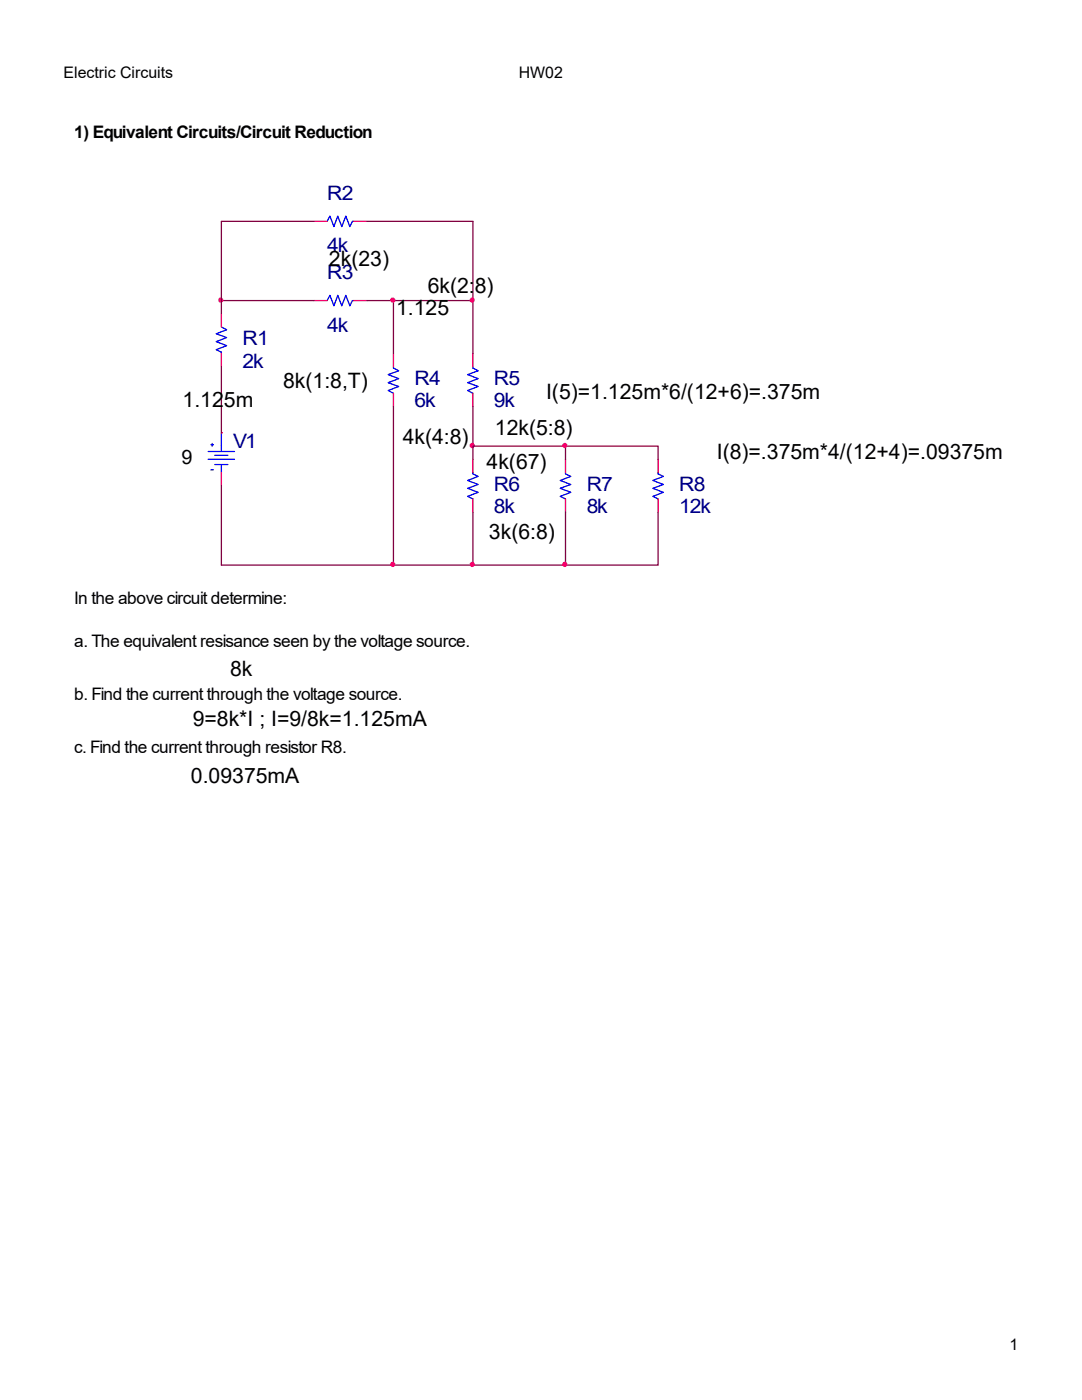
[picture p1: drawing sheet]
<svg xmlns="http://www.w3.org/2000/svg" width="216mm" height="279mm" viewBox="0 0 216 279" stroke-linecap="round" stroke-linejoin="round" font-family="sans-serif">
<defs><g id="words">
<g font-size="4.2">
<text x="65.6" y="53.2">2k(23)</text>
<text x="85.3" y="58.4">6k(2:8)</text>
<text x="79" y="62.9">1.125</text>
<text x="56.5" y="77.5">8k(1:8,T)</text>
<text x="36.4" y="81.3">1.125m</text>
<text x="109" y="79.5">I(5)=1.125m*6/(12+6)=.375m</text>
<text x="80.4" y="88.6">4k(4:8)</text>
<text x="98.8" y="86.8">12k(5:8)</text>
<text x="97.1" y="93.5">4k(67)</text>
<text x="143" y="91.6">I(8)=.375m*4/(12+4)=.09375m</text>
<text x="97.6" y="107.7">3k(6:8)</text>
<text x="45.9" y="135">8k</text>
<text x="38.5" y="144.9">9=8k*I ; I=9/8k=1.125mA</text>
<text x="38.1" y="156.3">0.09375mA</text>
</g>
<g font-size="4" fill="#000080">
<text x="65.3" y="39.8">R2</text>
<text x="65.3" y="50.4">4k</text>
<text x="65.3" y="55.6">R3</text>
<text x="48.4" y="68.8">R1</text>
<text x="65.3" y="66.2">4k</text>
<text x="48.4" y="73.4">2k</text>
<text x="82.7" y="76.8">R4</text>
<text x="98.6" y="76.8">R5</text>
<text x="82.7" y="81.3">6k</text>
<text x="98.6" y="81.3">9k</text>
<text x="46.5" y="89.5">V1</text>
<text x="98.6" y="97.9">R6</text>
<text x="117.1" y="97.9">R7</text>
<text x="135.5" y="97.9">R8</text>
<text x="98.6" y="102.4">8k</text>
<text x="117.1" y="102.4">8k</text>
<text x="135.5" y="102.4">12k</text>
</g>
<text font-size="4" x="36.2" y="92.6">9</text>
<g font-size="3.4">
<text x="14.8" y="27.5">1) Equivalent Circuits/Circuit Reduction</text>
<text x="14.8" y="120.6">In the above circuit determine:</text>
<text x="14.8" y="129">a. The equivalent resisance seen by the voltage source.</text>
<text x="14.8" y="139.6">b. Find the current through the voltage source.</text>
<text x="14.8" y="150.2">c. Find the current through resistor R8.</text>
</g>
<g font-size="3.2">
<text x="12.7" y="15.6">Electric Circuits</text>
<text x="103.5" y="15.6">HW02</text>
<text x="201.4" y="269.5">1</text>
</g>
</g></defs>
<g fill="none" stroke="#00f" stroke-width=".25">
<path d="M65.3 44.2l.5-1.1 .8 2.1 .8-2.1 .8 2.1 .8-2.1 .8 2.1 .5-1h.3M65.3 60l.5-1.1 .8 2.1 .8-2.1 .8 2.1 .8-2.1 .8 2.1 .5-1h.3M44.2 65.3l1 .5-2.1 .8 2.1 .8-2.1 .8 2.1 .8-2.1 .8 1.1 .5v.2M78.5 73.2v.2l1.1 .6-2.2 .8 2.2 .8-2.2 .8 2.2 .7-2.2 .8 1.1 .6M94.4 73.2v.2l1 .6-2.1 .8 2.1 .8-2.1 .8 2.1 .7-2.1 .8 1.1 .6M41.5 90.1h5.3M41.5 91.7h5.3M42.1 88.8h.5M42.1 93.8h.5M42.3 88.5v.5M42.8 90.9h2.7M42.8 92.7h2.7"/>
<path d="M44.2 88.8v1.3M44.2 92.7v1.6M44.2 86.4v2.6M94.4 94.3v.3l1 .5-2.1 .8 2.1 .8-2.1 .8 2.1 .8-2.1 .8 1.1 .5M112.8 94.3v.3l1.1 .5-2.1 .8 2.1 .8-2.1 .8 2.1 .8-2.1 .8 1 .5M131.3 94.3v.3l1.1 .5-2.1 .8 2.1 .8-2.1 .8 2.1 .8-2.1 .8 1 .5"/>
</g>
<g fill="none" stroke="#f00" stroke-width=".25">
<path d="M62.7 44.2h2.6M62.7 60h2.6M70.6 44.2h2.6M70.6 60h2.6M44.2 62.6v2.7M44.2 70.5v2.7M78.5 70.5v2.7M78.5 78.5v2.6M94.4 70.5v2.7M94.4 78.5v2.6M44.2 86.4h.1M44.2 94.3v2.6"/>
<path d="M94.4 91.7v2.6M94.4 99.6v2.6M112.8 91.7v2.6M112.8 99.6v2.6M131.3 91.7v2.6M131.3 99.6v2.6"/>
</g>
<g fill="none" stroke="#800040" stroke-width=".25">
<path d="M44.2 60h18.5M44.2 60v2.6M62.7 44.2h-18.5v15.8M73.2 60h5.3M73.2 44.2h21.2v15.8M78.5 60v10.5M78.5 60h15.9M94.4 60v10.5M44.2 73.2v13.2M44.2 96.9v15.9h34.3M78.5 81.1v31.7M94.4 81.1v7.9"/>
<path d="M94.4 89h18.4M94.4 89v2.7M112.8 89v2.7M112.8 89h18.5v2.7M78.5 112.8h15.9M94.4 112.8h18.4M94.4 102.2v10.6M112.8 102.2v10.6M131.3 102.2v10.6h-18.5"/>
</g>
<g fill="#f0f" stroke="#f0f" stroke-width=".25">
<circle cx="44" cy="59.9" r=".41"/>
<circle cx="78.4" cy="59.9" r=".42"/>
<circle cx="94.2" cy="88.9" r=".42"/>
<circle cx="78.4" cy="112.6" r=".42"/>
<circle cx="94.2" cy="112.6" r=".42"/>
<circle cx="112.7" cy="88.9" r=".42"/>
<circle cx="112.7" cy="112.6" r=".42"/>
<circle cx="94.2" cy="59.9" r=".42"/>
</g>
<use href="#words"/>
</svg>
